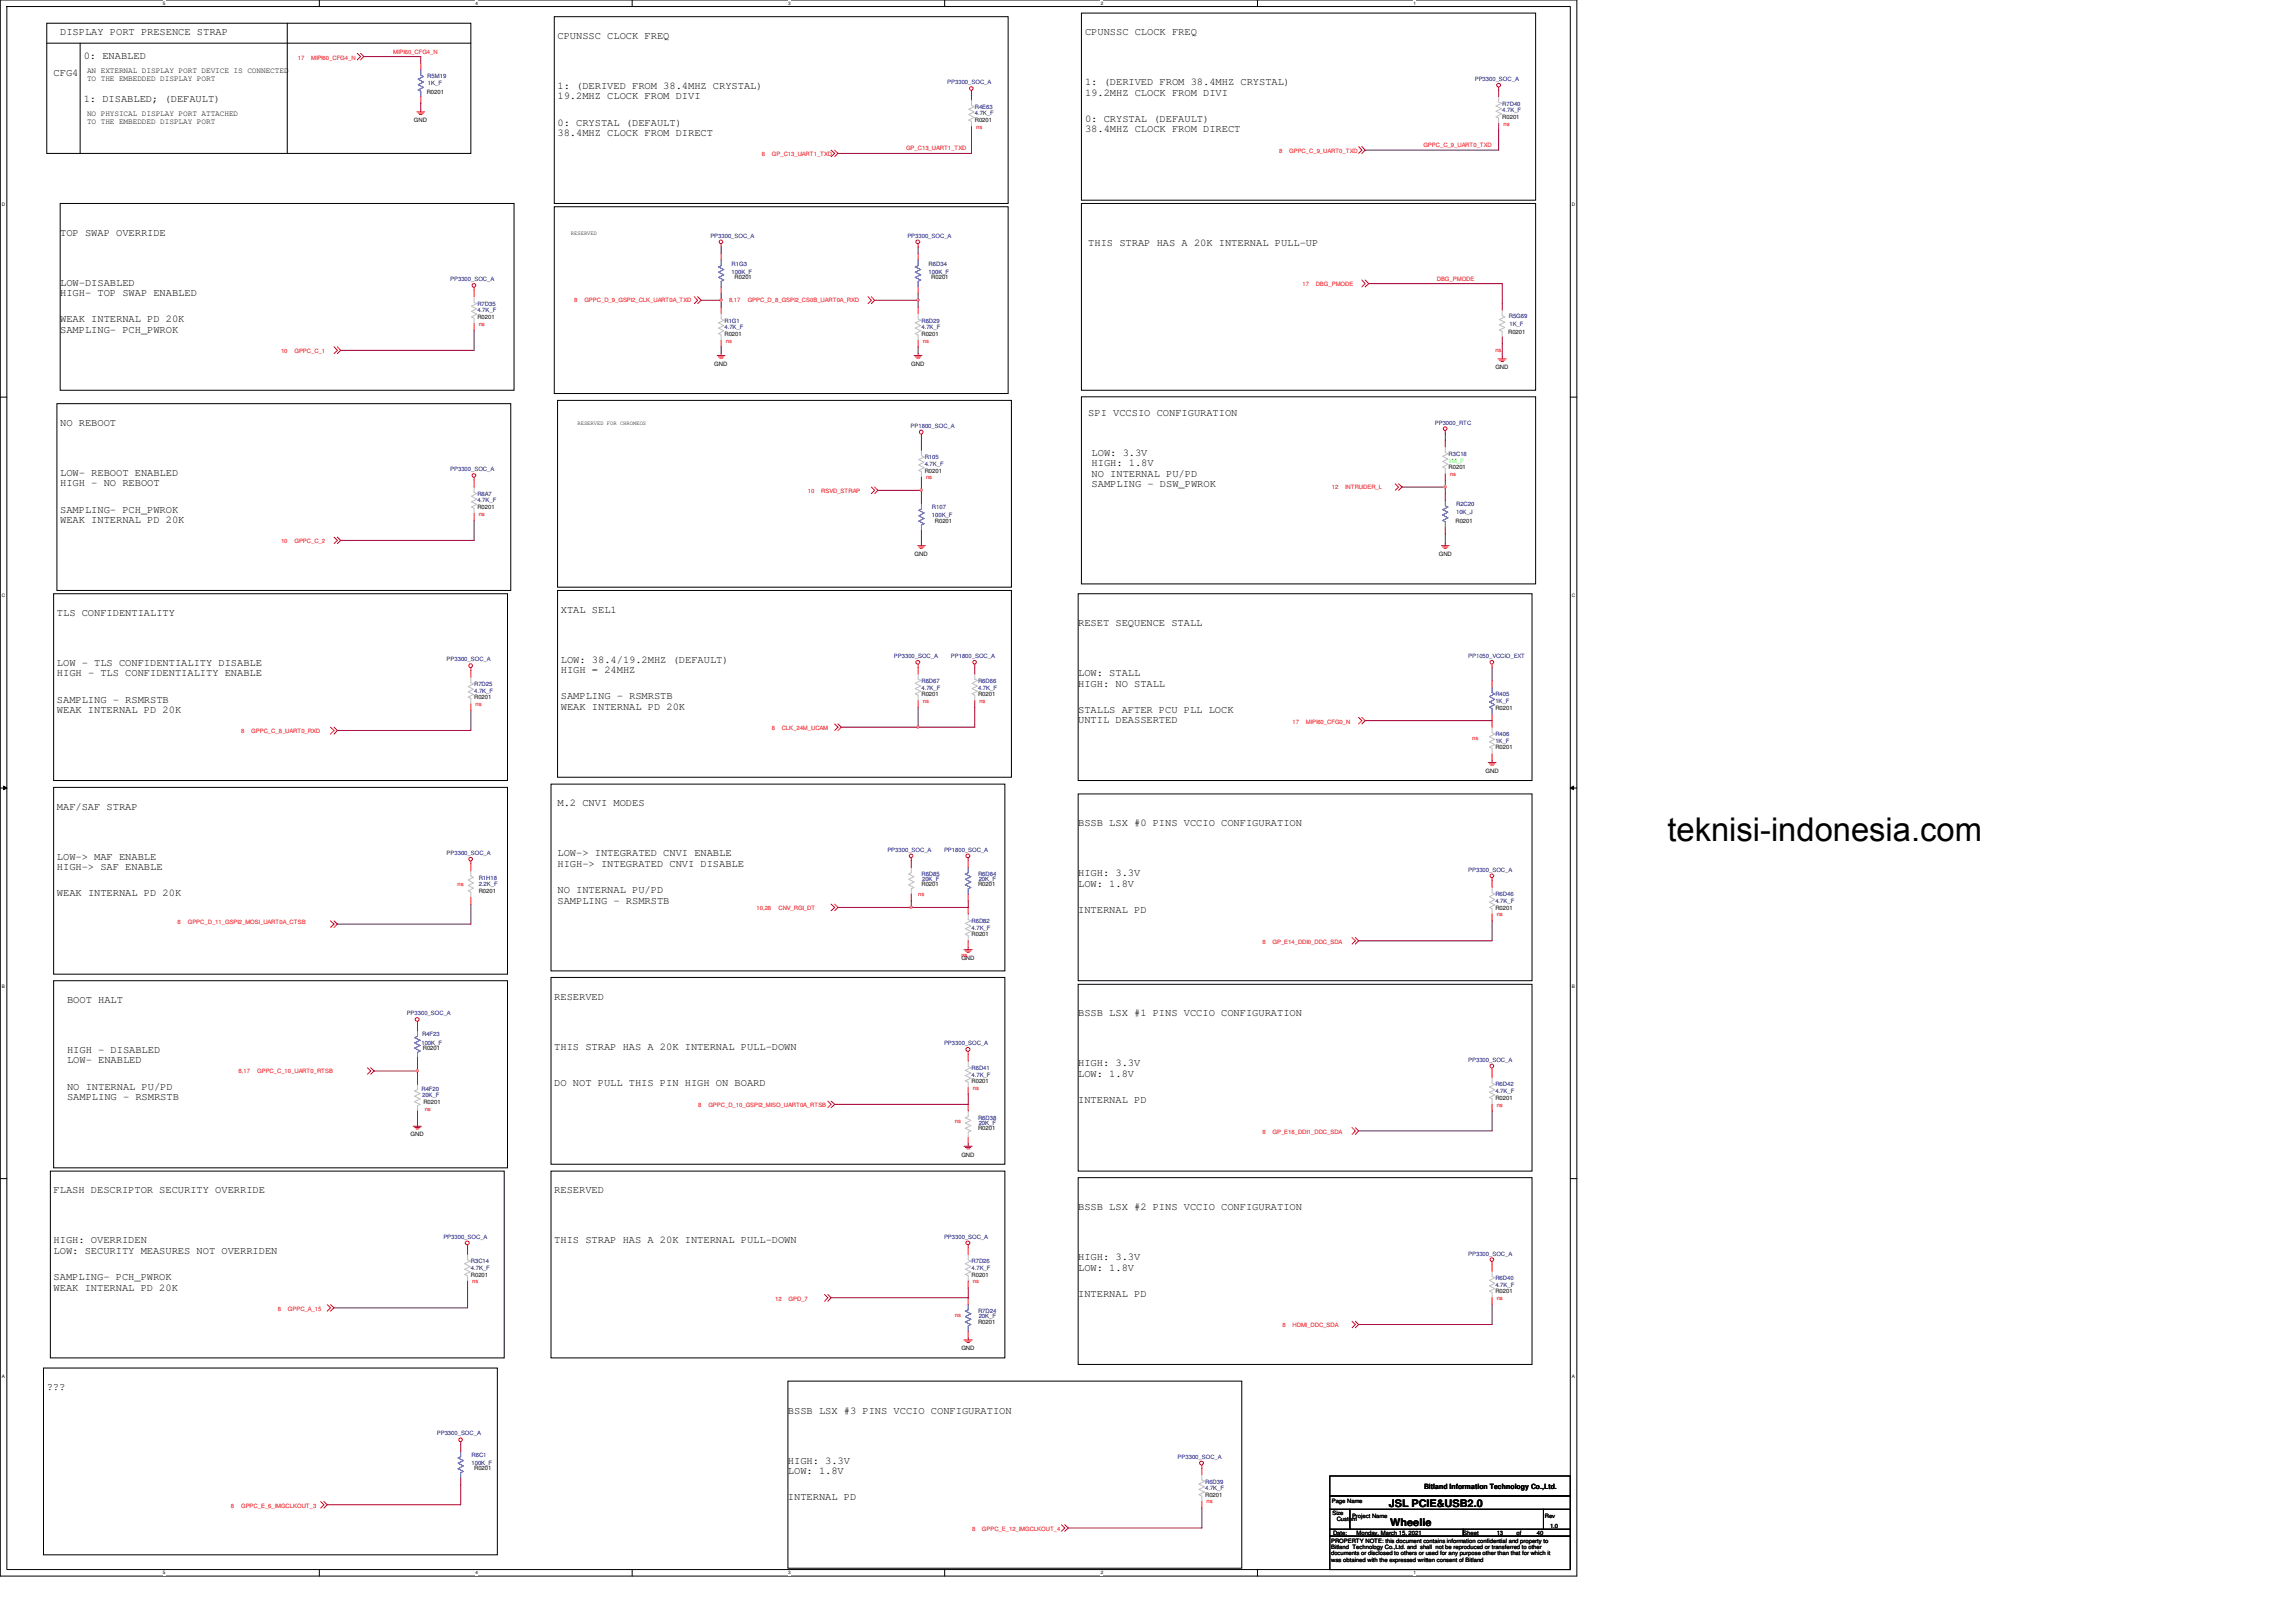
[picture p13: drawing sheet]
<svg xmlns="http://www.w3.org/2000/svg" width="297mm" height="210mm" viewBox="0 0 297 210" stroke-linecap="round" stroke-linejoin="round" font-family="sans-serif">
<defs><g id="words">
<text font-size="4.2" x="215.7" y="108.8">teknisi-indonesia.com</text>
<g font-size="1.4">
<text x="7.8" y="4.6">DISPLAY PORT PRESENCE STRAP</text>
<text x="72.1" y="5">CPUNSSC CLOCK FREQ</text>
<text x="140.4" y="4.6">CPUNSSC CLOCK FREQ</text>
<text x="6.9" y="9.8">CFG4</text>
<text x="10.8" y="7.6">0: ENABLED</text>
<text x="72.1" y="11.5">1: (DERIVED FROM 38.4MHZ CRYSTAL)</text>
<text x="140.4" y="11">1: (DERIVED FROM 38.4MHZ CRYSTAL)</text>
<text x="10.8" y="13.2">1: DISABLED; (DEFAULT)</text>
<text x="72.1" y="12.8">19.2MHZ CLOCK FROM DIVI</text>
<text x="72.1" y="16.3">0: CRYSTAL (DEFAULT)</text>
<text x="72.1" y="17.6">38.4MHZ CLOCK FROM DIRECT</text>
<text x="140.4" y="15.8">0: CRYSTAL (DEFAULT)</text>
<text x="140.4" y="17.1">38.4MHZ CLOCK FROM DIRECT</text>
<text x="140.4" y="12.4">19.2MHZ CLOCK FROM DIVI</text>
<text x="7.8" y="30.5">TOP SWAP OVERRIDE</text>
<text x="140.8" y="31.8">THIS STRAP HAS A 20K INTERNAL PULL-UP</text>
<text x="7.8" y="37">LOW-DISABLED</text>
<text x="7.8" y="38.3">HIGH- TOP SWAP ENABLED</text>
<text x="7.8" y="41.7">WEAK INTERNAL PD 20K</text>
<text x="7.8" y="43.1">SAMPLING- PCH_PWROK</text>
<text x="140.8" y="53.8">SPI VCCSIO CONFIGURATION</text>
<text x="7.8" y="55.1">NO REBOOT</text>
<text x="141.2" y="59">LOW: 3.3V</text>
<text x="7.8" y="61.6">LOW- REBOOT ENABLED</text>
<text x="7.8" y="62.9">HIGH - NO REBOOT</text>
<text x="141.2" y="60.3">HIGH: 1.8V</text>
<text x="141.2" y="61.7">NO INTERNAL PU/PD</text>
<text x="141.2" y="63">SAMPLING - DSW_PWROK</text>
<text x="7.8" y="66.3">SAMPLING- PCH_PWROK</text>
<text x="7.8" y="67.7">WEAK INTERNAL PD 20K</text>
<text x="7.4" y="79.7">TLS CONFIDENTIALITY</text>
<text x="72.6" y="79.3">XTAL SEL1</text>
<text x="139.5" y="81">RESET SEQUENCE STALL</text>
<text x="7.4" y="86.2">LOW - TLS CONFIDENTIALITY DISABLE</text>
<text x="7.4" y="87.5">HIGH - TLS CONFIDENTIALITY ENABLE</text>
<text x="72.6" y="85.8">LOW: 38.4/19.2MHZ (DEFAULT)</text>
<text x="72.6" y="87.1">HIGH = 24MHZ</text>
<text x="139.5" y="87.5">LOW: STALL</text>
<text x="139.5" y="88.9">HIGH: NO STALL</text>
<text x="7.4" y="90.9">SAMPLING - RSMRSTB</text>
<text x="7.4" y="92.3">WEAK INTERNAL PD 20K</text>
<text x="72.6" y="90.5">SAMPLING - RSMRSTB</text>
<text x="72.6" y="91.9">WEAK INTERNAL PD 20K</text>
<text x="139.5" y="92.2">STALLS AFTER PCU PLL LOCK</text>
<text x="139.5" y="93.6">UNTIL DEASSERTED</text>
<text x="7.4" y="104.8">MAF/SAF STRAP</text>
<text x="72.1" y="104.3">M.2 CNVI MODES</text>
<text x="139.5" y="106.9">BSSB LSX #0 PINS VCCIO CONFIGURATION</text>
<text x="7.4" y="111.3">LOW-&gt; MAF ENABLE</text>
<text x="7.4" y="112.6">HIGH-&gt; SAF ENABLE</text>
<text x="72.1" y="110.8">LOW-&gt; INTEGRATED CNVI ENABLE</text>
<text x="72.1" y="112.1">HIGH-&gt; INTEGRATED CNVI DISABLE</text>
<text x="139.5" y="113.4">HIGH: 3.3V</text>
<text x="7.4" y="116">WEAK INTERNAL PD 20K</text>
<text x="72.1" y="115.6">NO INTERNAL PU/PD</text>
<text x="72.1" y="116.9">SAMPLING - RSMRSTB</text>
<text x="139.5" y="118.2">INTERNAL PD</text>
<text x="139.5" y="114.8">LOW: 1.8V</text>
<text x="8.7" y="129.8">BOOT HALT</text>
<text x="71.7" y="129.4">RESERVED</text>
<text x="139.5" y="131.5">BSSB LSX #1 PINS VCCIO CONFIGURATION</text>
<text x="8.7" y="136.3">HIGH - DISABLED</text>
<text x="8.7" y="137.6">LOW- ENABLED</text>
<text x="71.7" y="135.8">THIS STRAP HAS A 20K INTERNAL PULL-DOWN</text>
<text x="8.7" y="141">NO INTERNAL PU/PD</text>
<text x="8.7" y="142.4">SAMPLING - RSMRSTB</text>
<text x="71.7" y="140.6">DO NOT PULL THIS PIN HIGH ON BOARD</text>
<text x="139.5" y="142.7">INTERNAL PD</text>
<text x="139.5" y="138">HIGH: 3.3V</text>
<text x="139.5" y="139.4">LOW: 1.8V</text>
<text x="6.9" y="154.4">FLASH DESCRIPTOR SECURITY OVERRIDE</text>
<text x="71.7" y="154.4">RESERVED</text>
<text x="6.9" y="160.9">HIGH: OVERRIDEN</text>
<text x="71.7" y="160.9">THIS STRAP HAS A 20K INTERNAL PULL-DOWN</text>
<text x="139.5" y="156.6">BSSB LSX #2 PINS VCCIO CONFIGURATION</text>
<text x="6.9" y="165.7">SAMPLING- PCH_PWROK</text>
<text x="6.9" y="167">WEAK INTERNAL PD 20K</text>
<text x="6.9" y="162.3">LOW: SECURITY MEASURES NOT OVERRIDEN</text>
<text x="139.5" y="163.1">HIGH: 3.3V</text>
<text x="139.5" y="164.4">LOW: 1.8V</text>
<text x="139.5" y="167.8">INTERNAL PD</text>
<text x="6.1" y="179.9">???</text>
<text x="101.9" y="182.9">BSSB LSX #3 PINS VCCIO CONFIGURATION</text>
<text x="101.9" y="189.4">HIGH: 3.3V</text>
<text x="101.9" y="190.8">LOW: 1.8V</text>
<text x="101.9" y="194.1">INTERNAL PD</text>
<text x="179.7" y="195">JSL PCIE&amp;USB2.0</text>
<text x="179.8" y="197.4">Wheelie</text>
</g>
<g font-size="1">
<text x="11.3" y="9.5">AN EXTERNAL DISPLAY PORT DEVICE IS CONNECTED</text>
<text x="11.3" y="10.5">TO THE EMBEDDED DISPLAY PORT</text>
<text x="11.3" y="15.1">NO PHYSICAL DISPLAY PORT ATTACHED</text>
<text x="11.3" y="16.1">TO THE EMBEDDED DISPLAY PORT</text>
</g>
<text font-size=".9" x="184.2" y="192.7">Bitland Information Technology Co.,Ltd.</text>
<g font-size=".8" fill="#f00">
<text x="38.5" y="7.7">17</text>
<text x="40.3" y="7.7">MIPI60_CFG4_N</text>
<text x="50.9" y="6.9">MIPI60_CFG4_N</text>
<text x="126.3" y="16.7">ns</text>
<text x="194.5" y="16.3">ns</text>
<text x="98.5" y="20.2">8</text>
<text x="99.9" y="20.2">GP_C13_UART1_TXD</text>
<text x="117.2" y="19.5">GP_C13_UART1_TXD</text>
<text x="165.5" y="19.8">8</text>
<text x="166.8" y="19.8">GPPC_C_9_UART0_TXD</text>
<text x="184.1" y="19">GPPC_C_9_UART0_TXD</text>
<text x="74.3" y="39.1">8</text>
<text x="75.6" y="39.1">GPPC_D_9_GSPI2_CLK_UART0A_TXD</text>
<text x="94.3" y="39.1">8,17</text>
<text x="96.7" y="39.1">GPPC_D_8_GSPI2_CS0B_UART0A_RXD</text>
<text x="168.5" y="37">17</text>
<text x="170.2" y="37">DBG_PMODE</text>
<text x="185.9" y="36.3">DBG_PMODE</text>
<text x="36.4" y="45.7">10</text>
<text x="38.1" y="45.7">GPPC_C_1</text>
<text x="61.9" y="42.2">ns</text>
<text x="93.9" y="44.3">ns</text>
<text x="119.4" y="44.3">ns</text>
<text x="193.5" y="45.6">ns</text>
<text x="104.5" y="63.8">10</text>
<text x="106.3" y="63.8">RSVD_STRAP</text>
<text x="119.8" y="62">ns</text>
<text x="172.3" y="63.3">12</text>
<text x="174" y="63.3">INTRUDER_L</text>
<text x="187.6" y="61.6">ns</text>
<text x="36.4" y="70.3">10</text>
<text x="38.1" y="70.3">GPPC_C_2</text>
<text x="61.9" y="66.8">ns</text>
<text x="31.2" y="94.9">8</text>
<text x="32.5" y="94.9">GPPC_C_8_UART0_RXD</text>
<text x="61.5" y="91.4">ns</text>
<text x="99.9" y="94.5">8</text>
<text x="101.1" y="94.5">CLK_24M_UCAM</text>
<text x="119.4" y="90.9">ns</text>
<text x="126.7" y="90.9">ns</text>
<text x="167.2" y="93.6">17</text>
<text x="168.9" y="93.6">MIPI60_CFG0_N</text>
<text x="190.5" y="95.7">ns</text>
<text x="23" y="119.5">8</text>
<text x="24.3" y="119.5">GPPC_D_11_GSPI2_MOSI_UART0A_CTSB</text>
<text x="59.2" y="114.7">ns</text>
<text x="97.9" y="117.8">10,28</text>
<text x="100.7" y="117.8">CNV_RGI_DT</text>
<text x="118.8" y="116">ns</text>
<text x="193.6" y="118.6">ns</text>
<text x="124.4" y="123.8">ns</text>
<text x="163.3" y="122.1">8</text>
<text x="164.6" y="122.1">GP_E14_DDI0_DDC_SDA</text>
<text x="30.9" y="138.9">8,17</text>
<text x="33.3" y="138.9">GPPC_C_10_UART0_RTSB</text>
<text x="54.9" y="143.7">ns</text>
<text x="90.3" y="143.3">8</text>
<text x="91.6" y="143.3">GPPC_D_10_GSPI2_MISO_UART0A_RTSB</text>
<text x="125.9" y="141.1">ns</text>
<text x="193.6" y="143.2">ns</text>
<text x="123.5" y="145.4">ns</text>
<text x="163.3" y="146.7">8</text>
<text x="164.6" y="146.7">GP_E16_DDI1_DDC_SDA</text>
<text x="61.1" y="166.1">ns</text>
<text x="125.9" y="166.1">ns</text>
<text x="35.9" y="169.6">8</text>
<text x="37.3" y="169.6">GPPC_A_15</text>
<text x="100.3" y="168.3">12</text>
<text x="102" y="168.3">GPD_7</text>
<text x="123.5" y="170.4">ns</text>
<text x="165.9" y="171.8">8</text>
<text x="167.2" y="171.8">HDMI_DDC_SDA</text>
<text x="193.6" y="168.2">ns</text>
<text x="29.9" y="195.1">8</text>
<text x="31.2" y="195.1">GPPC_E_6_IMGCLKOUT_3</text>
<text x="156.1" y="194.6">ns</text>
<text x="125.8" y="198.1">8</text>
<text x="127" y="198.1">GPPC_E_12_IMGCLKOUT_4</text>
</g>
<g font-size=".8" fill="#000080">
<text x="55.3" y="10">R5M19</text>
<text x="55.4" y="11">1K_F</text>
<text x="126.1" y="14.1">R4E63</text>
<text x="126.1" y="14.9">4.7K_F</text>
<text x="194.3" y="13.7">R7D40</text>
<text x="194.3" y="14.5">4.7K_F</text>
<text x="94.7" y="34.4">R1G3</text>
<text x="94.7" y="35.4">100K_F</text>
<text x="120.1" y="34.4">R6D34</text>
<text x="120.1" y="35.4">100K_F</text>
<text x="61.8" y="39.6">R7D35</text>
<text x="61.8" y="40.4">4.7K_F</text>
<text x="93.7" y="41.7">R1G1</text>
<text x="119.2" y="41.7">R6D29</text>
<text x="195.2" y="41.1">R5G69</text>
<text x="93.7" y="42.6">4.7K_F</text>
<text x="119.2" y="42.6">4.7K_F</text>
<text x="195.3" y="42.2">1K_F</text>
<text x="119.6" y="59.4">R105</text>
<text x="187.4" y="59">R3C18</text>
<text x="61.8" y="64.2">R8A7</text>
<text x="61.8" y="65">4.7K_F</text>
<text x="119.6" y="60.3">4.7K_F</text>
<text x="120.6" y="65.9">R107</text>
<text x="188.4" y="65.5">R2C20</text>
<text x="120.6" y="66.9">100K_F</text>
<text x="188.4" y="66.5">10K_J</text>
<text x="61.3" y="88.8">R7D25</text>
<text x="61.3" y="89.7">4.7K_F</text>
<text x="119.2" y="88.3">R6D67</text>
<text x="119.2" y="89.2">4.7K_F</text>
<text x="126.5" y="88.3">R6D66</text>
<text x="126.5" y="89.2">4.7K_F</text>
<text x="193.5" y="95.2">R406</text>
<text x="193.5" y="90.1">R405</text>
<text x="193.5" y="90.9">1K_F</text>
<text x="193.5" y="96.1">1K_F</text>
<text x="61.9" y="113.8">R1H18</text>
<text x="119.2" y="113.4">R6D85</text>
<text x="126.5" y="113.4">R6D84</text>
<text x="61.9" y="114.7">2.2K_F</text>
<text x="119.3" y="114">20K_F</text>
<text x="125.7" y="119.5">R6D82</text>
<text x="126.6" y="114">20K_F</text>
<text x="193.5" y="116">R6D46</text>
<text x="193.5" y="116.8">4.7K_F</text>
<text x="125.7" y="120.3">4.7K_F</text>
<text x="54.5" y="135.2">100K_F</text>
<text x="54.6" y="134.1">R4F23</text>
<text x="54.5" y="141.1">R4F20</text>
<text x="54.6" y="142">20K_F</text>
<text x="125.7" y="138.4">R6D41</text>
<text x="125.7" y="139.3">4.7K_F</text>
<text x="193.5" y="140.6">R6D42</text>
<text x="193.5" y="141.5">4.7K_F</text>
<text x="126.5" y="144.9">R6D38</text>
<text x="126.6" y="145.5">20K_F</text>
<text x="60.9" y="163.5">R3C14</text>
<text x="60.9" y="164.3">4.7K_F</text>
<text x="125.7" y="163.5">R7D26</text>
<text x="125.7" y="164.3">4.7K_F</text>
<text x="193.5" y="165.7">R6D40</text>
<text x="193.5" y="166.5">4.7K_F</text>
<text x="126.5" y="170">R7D24</text>
<text x="126.6" y="170.6">20K_F</text>
<text x="61" y="188.6">R6C1</text>
<text x="61" y="189.6">100K_F</text>
<text x="155.9" y="192">R6D39</text>
<text x="155.9" y="192.9">4.7K_F</text>
</g>
<g font-size=".8" fill="#00f">
<text x="122.6" y="10.9">PP3300_SOC_A</text>
<text x="190.8" y="10.5">PP3300_SOC_A</text>
<text x="91.9" y="30.8">PP3300_SOC_A</text>
<text x="117.4" y="30.8">PP3300_SOC_A</text>
<text x="58.2" y="36.4">PP3300_SOC_A</text>
<text x="117.8" y="55.4">PP1800_SOC_A</text>
<text x="185.6" y="54.9">PP3000_RTC</text>
<text x="58.2" y="61">PP3300_SOC_A</text>
<text x="57.8" y="85.6">PP3300_SOC_A</text>
<text x="115.7" y="85.2">PP3300_SOC_A</text>
<text x="123" y="85.2">PP1800_SOC_A</text>
<text x="189.9" y="85.2">PP1050_VCCIO_EXT</text>
<text x="57.8" y="110.7">PP3300_SOC_A</text>
<text x="114.8" y="110.2">PP3300_SOC_A</text>
<text x="122.1" y="110.2">PP1800_SOC_A</text>
<text x="189.9" y="112.8">PP3300_SOC_A</text>
<text x="52.6" y="131.4">PP3300_SOC_A</text>
<text x="122.1" y="135.3">PP3300_SOC_A</text>
<text x="189.9" y="137.4">PP3300_SOC_A</text>
<text x="57.4" y="160.3">PP3300_SOC_A</text>
<text x="122.1" y="160.3">PP3300_SOC_A</text>
<text x="189.9" y="162.5">PP3300_SOC_A</text>
<text x="56.5" y="185.8">PP3300_SOC_A</text>
<text x="152.4" y="188.8">PP3300_SOC_A</text>
</g>
<g font-size=".8">
<text x="53.5" y="15.8">GND</text>
<text x="55.2" y="12.1">R0201</text>
<text x="126.1" y="15.8">R0201</text>
<text x="194.3" y="15.4">R0201</text>
<text x="73.9" y="30.4">RESERVED</text>
<text x="61.8" y="41.3">R0201</text>
<text x="95" y="36.1">R0201</text>
<text x="120.5" y="36.1">R0201</text>
<text x="92.4" y="47.3">GND</text>
<text x="93.7" y="43.4">R0201</text>
<text x="117.9" y="47.3">GND</text>
<text x="119.2" y="43.4">R0201</text>
<text x="193.5" y="47.8">GND</text>
<text x="195.1" y="43.2">R0201</text>
<text x="74.7" y="55">RESERVED FOR CHROMEOS</text>
<text x="61.8" y="65.9">R0201</text>
<text x="119.6" y="61.2">R0201</text>
<text x="187.4" y="60.7">R0201</text>
<text x="118.3" y="72">GND</text>
<text x="120.9" y="67.6">R0201</text>
<text x="186.1" y="72">GND</text>
<text x="188.3" y="67.6">R0201</text>
<text x="61.3" y="90.5">R0201</text>
<text x="119.2" y="90.1">R0201</text>
<text x="126.5" y="90.1">R0201</text>
<text x="193.5" y="91.8">R0201</text>
<text x="192.2" y="100">GND</text>
<text x="193.5" y="97">R0201</text>
<text x="61.9" y="115.6">R0201</text>
<text x="119.2" y="114.7">R0201</text>
<text x="126.5" y="114.7">R0201</text>
<text x="193.5" y="117.7">R0201</text>
<text x="124.4" y="124.2">GND</text>
<text x="125.7" y="121.2">R0201</text>
<text x="54.7" y="135.9">R0201</text>
<text x="54.8" y="142.8">R0201</text>
<text x="125.7" y="140.2">R0201</text>
<text x="193.5" y="142.3">R0201</text>
<text x="53.1" y="147.1">GND</text>
<text x="124.4" y="149.7">GND</text>
<text x="126.5" y="146.2">R0201</text>
<text x="60.9" y="165.2">R0201</text>
<text x="125.7" y="165.2">R0201</text>
<text x="193.5" y="167.4">R0201</text>
<text x="126.5" y="171.3">R0201</text>
<text x="124.4" y="174.7">GND</text>
<text x="61.3" y="190.2">R0201</text>
<text x="155.9" y="193.7">R0201</text>
<text x="172.3" y="194.5">Page Name</text>
<text x="172.4" y="196">Size</text>
<text x="172.9" y="196.9">Custom</text>
<text x="174.9" y="196.4">Project Name</text>
<text x="199.9" y="196.4">Rev</text>
<text x="200.5" y="197.8">1.0</text>
<text x="172.2" y="199.7">PROPERTY NOTE: this document contains information confidential and property to</text>
<text x="172.2" y="200.5">Bitland Technology Co.,Ltd. and shall not be reproduced or transferred to other</text>
<text x="172.2" y="201.3">documents or disclosed to others or used for any purpose other than that for which it</text>
<text x="172.2" y="202.1">was obtained with the expressed written consent of Bitland</text>
<text x="172.5" y="198.6">Date:</text>
<text x="175.5" y="198.6">Monday, March 15, 2021</text>
<text x="189.3" y="198.6">Sheet</text>
<text x="193.6" y="198.6">13</text>
<text x="196.2" y="198.6">of</text>
<text x="198.8" y="198.6">40</text>
</g>
<text font-size=".8" fill="#0f0" x="187.4" y="59.9">1M_F</text>
<g font-size=".6">
<text x="21.1" y=".6">5</text>
<text x="61.5" y=".6">4</text>
<text x="102" y=".6">3</text>
<text x="142.4" y=".6">2</text>
<text x="182.9" y=".6">1</text>
<text x=".3" y="26.7">D</text>
<text x="203.4" y="26.7">D</text>
<text x=".3" y="77.2">C</text>
<text x="203.4" y="77.2">C</text>
<text x=".3" y="127.8">B</text>
<text x="203.4" y="127.8">B</text>
<text x=".3" y="178.4">A</text>
<text x="203.4" y="178.4">A</text>
<text x="21.1" y="203.8">5</text>
<text x="61.5" y="203.8">4</text>
<text x="102" y="203.8">3</text>
<text x="142.4" y="203.8">2</text>
<text x="182.9" y="203.8">1</text>
</g>
</g></defs>
<path d="M0 0h204v204h-204zM.9 .8h202.3v202.3h-202.3z" fill="none" stroke="#000" stroke-width=".13"/>
<g fill="#fff">
<path d="M21.1 .1h.3v.7h-.3z"/>
<path d="M21.1 203.2h.3v.7h-.3z"/>
</g>
<path d="M41.3 0v.8M41.3 203.1v.9" fill="none" stroke="#000" stroke-width=".13"/>
<g fill="#fff">
<path d="M61.5 .1h.3v.7h-.3z"/>
<path d="M61.5 203.2h.3v.7h-.3z"/>
</g>
<path d="M81.8 0v.8M81.8 203.1v.9" fill="none" stroke="#000" stroke-width=".13"/>
<g fill="#fff">
<path d="M102 .1h.3v.7h-.3z"/>
<path d="M102 203.2h.3v.7h-.3z"/>
</g>
<path d="M122.2 0v.8M122.2 203.1v.9" fill="none" stroke="#000" stroke-width=".13"/>
<g fill="#fff">
<path d="M142.4 .1h.3v.7h-.3z"/>
<path d="M142.4 203.2h.3v.7h-.3z"/>
</g>
<path d="M162.7 0v.8M162.7 203.1v.9" fill="none" stroke="#000" stroke-width=".13"/>
<g fill="#fff">
<path d="M182.9 .1h.3v.7h-.3z"/>
<path d="M182.9 203.2h.3v.7h-.3z"/>
<path d="M.3 26.1h.3v.7h-.3z"/>
<path d="M203.4 26.1h.3v.7h-.3z"/>
<path d="M.3 76.7h.3v.6h-.3z"/>
<path d="M203.4 76.7h.3v.6h-.3z"/>
</g>
<path d="M0 51.4h.9M203.2 51.4h.8" fill="none" stroke="#000" stroke-width=".13"/>
<g fill="#fff">
<path d="M.3 127.3h.3v.6h-.3z"/>
<path d="M203.4 127.3h.3v.6h-.3z"/>
</g>
<path d="M0 102h.9M.5 101.7l.4 .3-.4 .2zM203.2 102l.4-.3v.5zM203.2 102h.8" fill="none" stroke="#000" stroke-width=".13"/>
<path d="M.5 101.7l.4 .3-.4 .2zM203.2 102l.4-.3v.5z" fill="#000"/>
<g fill="#fff">
<path d="M.3 177.8h.3v.7h-.3z"/>
<path d="M203.4 177.8h.3v.7h-.3z"/>
</g>
<g fill="none" stroke="#000" stroke-width=".13">
<path d="M6.1 3h54.8v16.9h-54.8zM6.1 5.6h54.8M10.4 5.6v14.3M37.2 3v16.9M71.7 2.2h58.7v24.1h-58.7zM139.9 1.7h58.8v24.2h-58.8zM7.8 26.3h58.7v24.2h-58.7zM71.7 26.8h58.7v24.1h-58.7zM139.9 26.3h58.8v24.2h-58.8zM7.4 52.2h58.7v24.2h-58.7zM72.1 51.8h58.7v24.2h-58.7zM139.9 51.4h58.8v24.2h-58.8z"/>
<path d="M6.9 76.8h58.8v24.2h-58.8zM72.1 76.4h58.7v24.2h-58.7zM139.5 76.8h58.7v24.2h-58.7zM6.9 101.9h58.8v24.2h-58.8zM71.3 101.5h58.7v24.1h-58.7zM139.5 102.7h58.7v24.2h-58.7zM6.9 126.9h58.8v24.2h-58.8zM71.3 126.5h58.7v24.2h-58.7zM139.5 127.4h58.7v24.2h-58.7zM0 152.5h.9M6.5 151.6h58.7v24.1h-58.7zM71.3 151.6h58.7v24.1h-58.7z"/>
<path d="M139.5 152.4h58.7v24.2h-58.7zM203.2 152.5h.8M5.6 177h58.7v24.2h-58.7zM101.9 178.7h58.8v24.2h-58.8zM172 191h31.2v2.6h-31.2zM172 193.6h31.2v1.7h-31.2zM172 195.3h2.6v2.6h-2.6zM172 197.9h17.3v.9h-17.3zM172 198.8h31.2v4.3h-31.2zM174.6 195.3h25.1v2.6h-25.1zM189.3 197.9h13.9v.9h-13.9zM199.7 195.3h3.5v2.6h-3.5z"/>
</g>
<g fill="none" stroke="#f00" stroke-width=".13">
<path d="M46.2 6.9l.4 .4-.4 .4M46.6 6.9l.5 .4-.5 .4M53.9 14.5h1M54.1 14.6h.7M54.3 14.8h.3M54.4 14.2v.3M54.4 8.2v.9M54.4 12.5v.9M107.5 19.4l.5 .5-.5 .4M108 19.4l.4 .5-.4 .4M125.5 11.3h.3l.1 .1-.1 .2-.2 .1-.1-.1zM125.7 11.7v1.3"/>
<path d="M125.7 16.4v.9M175.8 19l.4 .4-.4 .5M176.2 19l.4 .4-.4 .5M193.9 11.3v1.2M193.9 16v.8M61.1 36.8h.4v.1v.2l-.2 .1-.2-.1zM61.3 37.2v1.2M89.8 38.4l.5 .5-.5 .4M90.3 38.4l.4 .5-.4 .4M93.1 31.1h.3l.1 .2-.1 .2h-.1h-.2zM93.3 31.6v.3M93.3 37.1v.9"/>
<path d="M93.3 32.8v.9M93.3 39.7v.9M112.3 38.4l.4 .5-.4 .4M112.7 38.4l.5 .5-.5 .4M118.8 31.6v.3M118.8 37.1v.9M118.8 32.8v.9M118.8 39.7v.9M176.2 36.2l.4 .5-.4 .4M176.6 36.2l.5 .5-.5 .4M194.3 39.3v.8M43.2 44.9l.4 .4-.4 .5"/>
<path d="M43.6 44.9l.5 .4-.5 .5M61.3 41.9v.8M92.8 46h1M93 46.2h.6M93.1 46.4h.4M93.3 45.8v.2M93.3 44v.9M118.2 46h1.1M118.4 46.2h.7M118.6 46.4h.4M118.8 45.8v.2M118.8 44v.9"/>
<path d="M119 55.7h.2l.2 .1-.1 .3-.1 .1-.2-.1zM119.2 56.2v.4M119.2 57.4v.9M186.8 55.3h.3l.1 .2-.1 .1-.2 .1-.1-.1zM187 55.8v.3M187 57v.8M193.8 46.4h1.1M194 46.6h.7M194.2 46.8h.3M194.3 46.2v.2M194.3 43.6v.8M43.2 69.5l.4 .4-.4 .5"/>
<path d="M43.6 69.5l.5 .4-.5 .5M61.1 61.4h.4v.1v.2l-.2 .1-.2-.1zM61.3 61.8v1.2M61.3 66.5v.9M112.7 63l.5 .5-.5 .4M113.2 63l.4 .5-.4 .4M118.7 70.6h1M118.9 70.8h.6M119 71h.4M119.2 70.4v.2M119.2 68.6v.9M119.2 64.3v.9"/>
<path d="M119.2 61.7v.9M180.5 62.6l.4 .4-.4 .5M180.9 62.6l.5 .4-.5 .5M186.5 70.6h1M186.6 70.8h.7M186.8 71h.4M187 70.4v.2M187 61.3v.8M187 68.2v.9M187 63.9v.9M42.8 94.1l.4 .4-.4 .5M43.2 94.1l.4 .4-.4 .5"/>
<path d="M60.7 86l.2-.1 .2 .1-.1 .3-.1 .1-.2-.1zM60.9 86.4v1.2M60.9 91.1v.8M108 93.7l.4 .4-.4 .4M108.4 93.7l.4 .4-.4 .4M118.8 86v1.2M118.8 90.7v.8M125.9 85.5h.3l.1 .2-.1 .2h-.1h-.2zM126.1 86v1.2M126.1 90.7v.8M175.8 92.8l.4 .5-.4 .4M176.2 92.8l.4 .5-.4 .4"/>
<path d="M192.5 98.7h1M192.7 98.8h.7M192.8 85.5h.4v.2v.2h-.2h-.2zM192.9 99h.3M193 86v.4M193 97.6v1.1M193 92.4v1.7M193 88.1v.8M42.8 119.2l.4 .4-.4 .4M43.2 119.2l.4 .4-.4 .4M60.7 111h.3l.1 .2-.1 .1-.1 .1-.2-.1zM60.9 111.5v1.2"/>
<path d="M60.9 116.1v.9M107.5 117l.5 .4-.5 .5M108 117l.4 .4-.4 .5M117.7 110.6h.3l.1 .1-.1 .2-.1 .1-.2-.1zM117.9 111v1.3M117.9 115.7v.9M125.3 111v1.3M125.3 115.7v.9M125.3 117.4v.9M192.8 113.2h.4v.1v.2l-.2 .1-.2-.1zM193 113.6v1.3M193 118.3v.9"/>
<path d="M47.5 138.2l.5 .4-.5 .4M48 138.2l.4 .4-.4 .4M54 132.2v1.2M54 139.4v.9M54 136.9v.8M124.7 122.9h1.1M124.9 123.1h.7M125.1 123.2h.3M125.3 121.8v1.1M125.3 136.1v1.2M174.9 121.3l.4 .5-.4 .4M175.3 121.3l.5 .5-.5 .4"/>
<path d="M192.8 137.8l.2-.1 .2 .1v.3l-.2 .1-.2-.1zM193 138.3v1.1M53.5 145.8h1M53.6 145.9h.8M53.8 146.1h.4M54 145.5v.3M54 143.8v.9M107.1 142.5l.4 .4-.4 .4M107.5 142.5l.5 .4-.5 .4M124.7 148.3h1.1M124.9 148.5h.7M125.1 148.7h.3"/>
<path d="M125.3 147.2v1.1M125.3 140.8v.8M125.3 142.9v.9M174.9 145.9l.4 .4-.4 .5M175.3 145.9l.5 .4-.5 .5M193 142.9v.9M42.3 168.8l.5 .4-.5 .5M42.8 168.8l.4 .4-.4 .5M60.5 161.1v1.2M60.5 165.8v.9M106.7 167.5l.4 .4-.4 .5M107.1 167.5l.4 .4-.4 .5"/>
<path d="M124.7 173.4h1.1M124.9 173.6h.7M125.1 173.7h.3M125.3 161.1v1.2M125.3 172.3v1.1M125.3 165.8v.9M125.3 167.9v.9M174.9 171l.4 .4-.4 .4M175.3 171l.5 .4-.5 .4M192.8 162.8h.4v.2v.2h-.2h-.2zM193 163.3v1.2M193 167.9v.9"/>
<path d="M41.5 194.3l.4 .4-.4 .5M41.9 194.3l.4 .4-.4 .5M59.4 186.2h.3l.1 .1-.1 .2-.1 .1-.2-.1zM59.6 186.6v1.2M59.6 191.3v.9M137.3 197.3l.4 .4-.4 .5M137.7 197.3l.5 .4-.5 .5M155.5 189.6v1.2M155.5 194.3v.9"/>
<circle cx="193.9" cy="11" r=".25"/>
<circle cx="118.7" cy="31.3" r=".25"/>
<circle cx="118.7" cy="85.7" r=".25"/>
<circle cx="125.2" cy="110.8" r=".25"/>
<circle cx="54" cy="131.9" r=".25"/>
<circle cx="125.2" cy="135.8" r=".26"/>
<circle cx="60.5" cy="160.8" r=".25"/>
<circle cx="125.2" cy="160.8" r=".25"/>
<circle cx="155.4" cy="189.3" r=".25"/>
</g>
<path d="M54.4 9.1v.6l.4 .2-.7 .3 .7 .4-.7 .4 .7 .3-.7 .3 .3 .2v.7M93.3 33.7v.7l-.3 .1 .6 .4-.6 .3 .6 .4-.6 .3 .6 .3-.3 .2v.7M118.8 33.7v.7l-.4 .1 .7 .4-.7 .3 .7 .4-.7 .3 .7 .3-.3 .2v.7M119.2 65.2v.7l-.3 .1 .6 .4-.6 .4 .6 .3-.6 .3 .6 .4-.3 .1v.7M187 64.8v.6l.3 .2-.7 .4 .7 .3-.7 .3 .7 .4-.7 .4 .4 .1v.7M193 88.9v.7l.4 .2-.7 .3 .7 .4-.7 .3 .7 .4-.7 .3 .3 .2v.7M125.3 112.3v.6l-.4 .2 .7 .4-.7 .3 .7 .3-.7 .4 .7 .4-.3 .1v.7M54 133.4v.7l-.4 .2 .8 .3-.8 .4 .8 .3-.8 .3 .8 .4-.4 .2v.7M125.3 168.8v.7l-.4 .2 .7 .3-.7 .4 .7 .3-.7 .4 .7 .3-.3 .2v.7M59.6 187.8v.7l-.3 .2 .6 .3-.6 .4 .6 .3-.6 .4 .6 .3-.3 .2v.7" fill="none" stroke="#00f" stroke-width=".13"/>
<g fill="none" stroke="#c0c0c0" stroke-width=".13">
<path d="M125.7 13v.6l.3 .2-.7 .3 .7 .4-.7 .3 .7 .4-.7 .3 .4 .2v.7M193.9 12.5v.7l.4 .2-.8 .3 .8 .4-.8 .3 .8 .3-.8 .4 .4 .2v.7M61.3 38.4v.7l.4 .2-.7 .3 .7 .4-.7 .3 .7 .3-.7 .4 .3 .2v.7M93.3 40.6v.7l.3 .1-.6 .4 .6 .3-.6 .4 .6 .3-.6 .4 .3 .1v.7M118.8 40.6v.7l.3 .1-.7 .4 .7 .3-.7 .4 .7 .3-.7 .4 .4 .1v.7M119.2 58.3v.7l.3 .1-.6 .4 .6 .3-.6 .4 .6 .3-.6 .4 .3 .1v.7M187 57.8v.7l.3 .2-.7 .4 .7 .3-.7 .3 .7 .4-.7 .4 .4 .1v.7M194.3 40.1v.8l.4 .1-.7 .4 .7 .3-.7 .3 .7 .4-.7 .3 .3 .2v.7M61.3 63v.7l.4 .2-.7 .3 .7 .4-.7 .3 .7 .4-.7 .3 .3 .2v.7M60.9 87.6v.7l.4 .2-.7 .4 .7 .3-.7 .3 .7 .4-.7 .3 .3 .2v.7M118.8 87.2v.7l.3 .2-.7 .3 .7 .4-.7 .3 .7 .4-.7 .3 .4 .2v.7M126.1 87.2v.7l.3 .2-.6 .3 .6 .4-.6 .3 .6 .4-.6 .3 .3 .2v.7"/>
<path d="M193 94.1v.7l.4 .2-.7 .3 .7 .4-.7 .3 .7 .4-.7 .3 .3 .2v.7M60.9 112.7v.7l.4 .1-.7 .4 .7 .4-.7 .3 .7 .3-.7 .4 .3 .1v.7M117.9 112.3v.6l-.3 .2 .6 .4-.6 .3 .6 .3-.6 .4 .6 .4-.3 .1v.7M125.3 118.3v.7l.3 .2-.7 .3 .7 .3-.7 .4 .7 .3-.7 .4 .4 .2v.7M193 114.9v.6l.4 .2-.7 .3 .7 .4-.7 .4 .7 .3-.7 .3 .3 .2v.7M125.3 137.3v.7l.3 .2-.7 .3 .7 .4-.7 .3 .7 .3-.7 .4 .4 .1v.8M193 139.4v.8l.4 .1-.7 .4 .7 .3-.7 .4 .7 .3-.7 .3 .3 .2v.7M54 140.3v.7l-.4 .2 .8 .3-.8 .4 .8 .3-.8 .4 .8 .3-.4 .2v.7M125.3 143.8v.7l-.4 .2 .7 .3-.7 .3 .7 .4-.7 .3 .7 .3-.3 .2v.7M60.5 162.3v.7l.3 .2-.7 .3 .7 .4-.7 .4 .7 .3-.7 .3 .4 .2v.7M125.3 162.3v.7l.3 .2-.7 .3 .7 .4-.7 .4 .7 .3-.7 .3 .4 .2v.7M193 164.5v.7l.4 .2-.7 .3 .7 .4-.7 .3 .7 .4-.7 .3 .3 .2v.6"/>
<path d="M155.5 190.8v.7l.3 .2-.7 .4 .7 .3-.7 .3 .7 .4-.7 .3 .4 .2v.7"/>
</g>
<path d="M47.1 7.3h7.3v.9M54.4 13.4v.8M125.7 17.3v2.6h-17.3M193.9 16.8v2.6h-17.3M90.7 38.9h2.6M93.3 31.9v.9M93.3 38v.9M93.3 38.9v.8M118.8 31.9v.9M118.8 38v.9M177.1 36.7h17.2v2.6" fill="none" stroke="#800040" stroke-width=".13"/>
<path d="M93.2 38.7h.2v.2h-.2z" fill-rule="evenodd" fill="#f0f"/>
<path d="M93.2 38.7h.2v.2h-.2z" fill="none" stroke="#f0f" stroke-width=".13"/>
<path d="M113.2 38.9h5.6" fill="none" stroke="#800040" stroke-width=".13"/>
<path d="M118.6 38.7h.3v.2h-.3z" fill-rule="evenodd" fill="#f0f"/>
<path d="M118.6 38.7h.3v.2h-.3z" fill="none" stroke="#f0f" stroke-width=".13"/>
<path d="M118.8 38.9v.8M61.3 42.7v2.6h-17.2M93.3 44.9v.9M118.8 44.9v.9M119.2 56.6v.8M187 56.1v.9M194.3 44.4v1.8M119.2 62.6v.9M187 62.1v.9h-5.6" fill="none" stroke="#800040" stroke-width=".13"/>
<path d="M186.8 62.9h.3v.2h-.3z" fill-rule="evenodd" fill="#f0f"/>
<path d="M186.8 62.9h.3v.2h-.3z" fill="none" stroke="#f0f" stroke-width=".13"/>
<path d="M113.6 63.5h5.6M187 63v.9" fill="none" stroke="#800040" stroke-width=".13"/>
<path d="M119.1 63.3h.2v.2h-.2z" fill-rule="evenodd" fill="#f0f"/>
<path d="M119.1 63.3h.2v.2h-.2z" fill="none" stroke="#f0f" stroke-width=".13"/>
<path d="M61.3 67.4v2.5h-17.2M119.2 63.5v.8M119.2 69.5v.9M187 69.1v1.3M60.9 91.9v2.6M118.8 91.5v2.6h-10M126.1 91.5v2.6M176.6 93.3h16.4M193 86.4v1.7" fill="none" stroke="#800040" stroke-width=".13"/>
<path d="M118.6 94h.3v.2h-.3z" fill-rule="evenodd" fill="#f0f"/>
<path d="M118.6 94h.3v.2h-.3z" fill="none" stroke="#f0f" stroke-width=".13"/>
<path d="M43.6 94.5h17.3M118.8 94.1h7.3M60.9 117v2.6M117.9 116.6v.8h-9.5M125.3 116.6v.8" fill="none" stroke="#800040" stroke-width=".13"/>
<path d="M117.8 117.3h.2v.2h-.2z" fill-rule="evenodd" fill="#f0f"/>
<path d="M117.8 117.3h.2v.2h-.2z" fill="none" stroke="#f0f" stroke-width=".13"/>
<path d="M43.6 119.6h17.3M117.9 117.4h7.4M193 119.2v2.6h-17.2M54 137.7v.9h-5.6" fill="none" stroke="#800040" stroke-width=".13"/>
<path d="M53.9 138.5h.2v.2h-.2z" fill-rule="evenodd" fill="#f0f"/>
<path d="M53.9 138.5h.2v.2h-.2z" fill="none" stroke="#f0f" stroke-width=".13"/>
<path d="M54 138.6v.8M54 144.7v.8M125.3 141.6v1.3h-17.3M193 143.8v2.5h-17.2M60.5 166.7v2.5h-17.3M125.3 166.7v1.2h-17.8M193 168.8v2.6h-17.2M59.6 192.2v2.5h-17.3M155.5 195.2v2.5h-17.3" fill="none" stroke="#800040" stroke-width=".13"/>
<path d="M93.2 38.7h.2v.2h-.2z" fill-rule="evenodd" fill="#f0f"/>
<path d="M93.2 38.7h.2v.2h-.2z" fill="none" stroke="#f0f" stroke-width=".13"/>
<path d="M118.6 38.7h.3v.2h-.3z" fill-rule="evenodd" fill="#f0f"/>
<path d="M118.6 38.7h.3v.2h-.3z" fill="none" stroke="#f0f" stroke-width=".13"/>
<path d="M186.8 62.9h.3v.2h-.3z" fill-rule="evenodd" fill="#f0f"/>
<path d="M186.8 62.9h.3v.2h-.3z" fill="none" stroke="#f0f" stroke-width=".13"/>
<path d="M119.1 63.3h.2v.2h-.2z" fill-rule="evenodd" fill="#f0f"/>
<path d="M119.1 63.3h.2v.2h-.2z" fill="none" stroke="#f0f" stroke-width=".13"/>
<path d="M118.6 94h.3v.2h-.3z" fill-rule="evenodd" fill="#f0f"/>
<path d="M118.6 94h.3v.2h-.3z" fill="none" stroke="#f0f" stroke-width=".13"/>
<path d="M117.8 117.3h.2v.2h-.2z" fill-rule="evenodd" fill="#f0f"/>
<path d="M117.8 117.3h.2v.2h-.2z" fill="none" stroke="#f0f" stroke-width=".13"/>
<path d="M53.9 138.5h.2v.2h-.2z" fill-rule="evenodd" fill="#f0f"/>
<path d="M53.9 138.5h.2v.2h-.2z" fill="none" stroke="#f0f" stroke-width=".13"/>
<use href="#words"/>
</svg>
